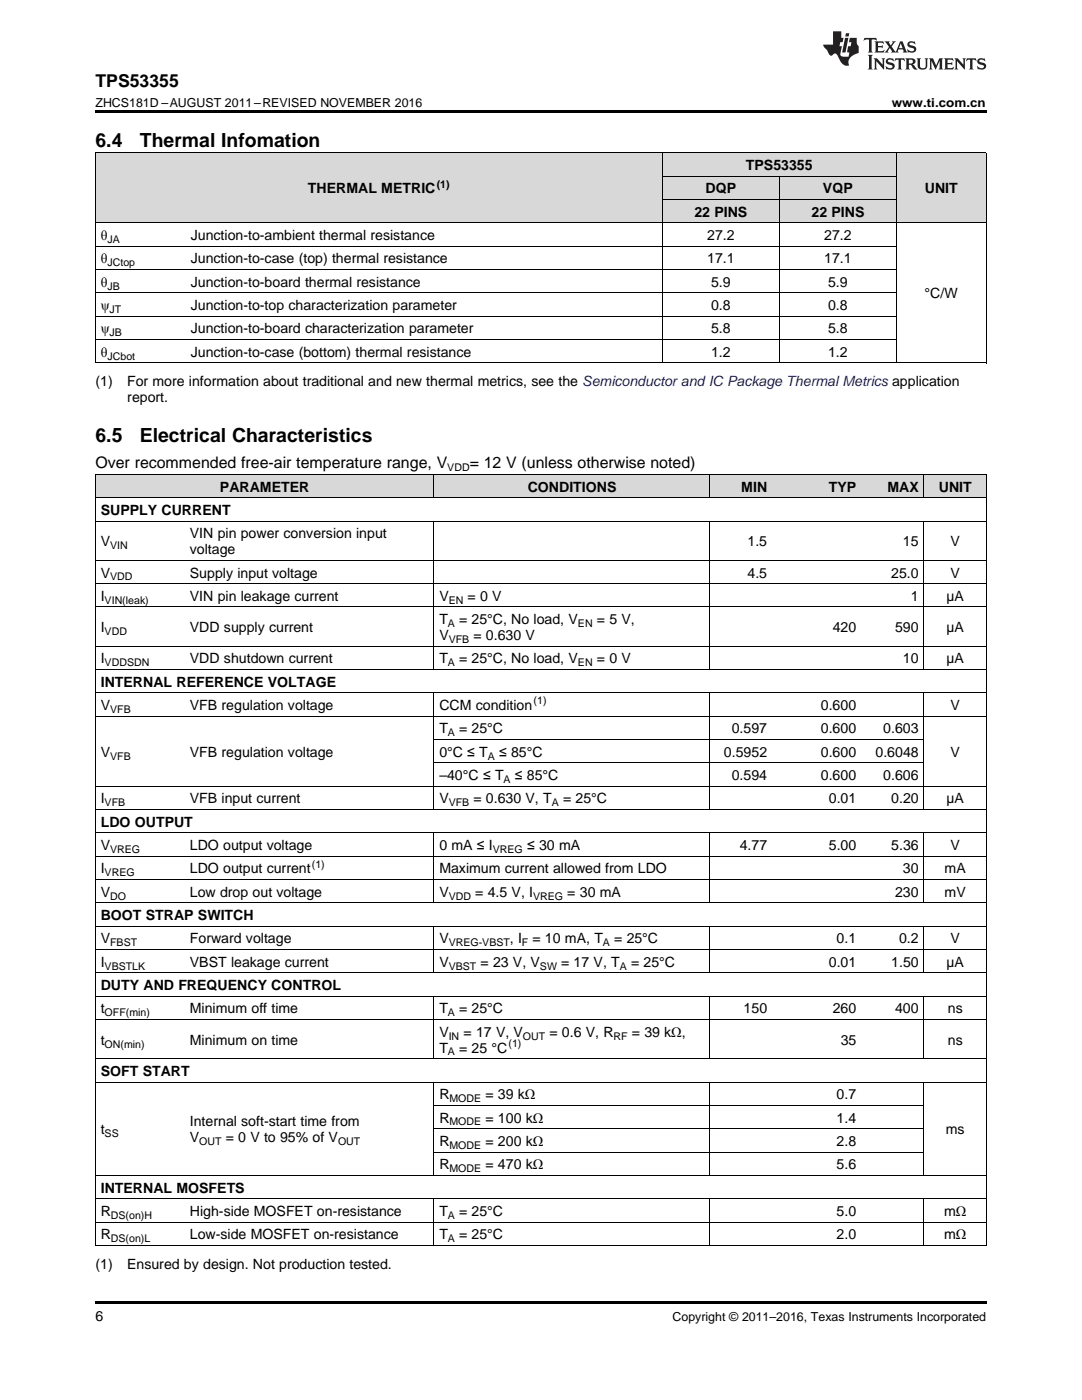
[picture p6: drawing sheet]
<svg xmlns="http://www.w3.org/2000/svg" width="216mm" height="279mm" viewBox="0 0 216 279" stroke-linecap="round" stroke-linejoin="round" font-family="sans-serif">
<defs><g id="words">
<g font-size="3.9">
<text x="19" y="29.3">6.4</text>
<text x="27.9" y="29.3">Thermal Infomation</text>
<text x="19" y="88.3">6.5</text>
<text x="27.9" y="88.3">Electrical Characteristics</text>
</g>
<text font-size="3.5" x="19" y="17.3">TPS53355</text>
<g font-size="3.2">
<text x="19" y="93.5">Over recommended free-air temperature range, V</text>
<text x="93.7" y="93.5">= 12 V (unless otherwise noted)</text>
</g>
<g font-size="2.8">
<text x="148.8" y="33.9">TPS53355</text>
<text x="61.5" y="38.6">THERMAL METRIC</text>
<text x="140.8" y="38.6">DQP</text>
<text x="164.2" y="38.6">VQP</text>
<text x="184.5" y="38.6">UNIT</text>
<text x="20.1" y="47.9">θ</text>
<text x="38.1" y="47.9">Junction-to-ambient thermal resistance</text>
<text x="138.6" y="43.3">22 PINS</text>
<text x="141.1" y="47.9">27.2</text>
<text x="161.9" y="43.3">22 PINS</text>
<text x="164.5" y="47.9">27.2</text>
<text x="20.1" y="52.6">θ</text>
<text x="38.1" y="52.6">Junction-to-case (top) thermal resistance</text>
<text x="141.1" y="52.6">17.1</text>
<text x="164.5" y="52.6">17.1</text>
<text x="20.1" y="57.2">θ</text>
<text x="38.1" y="57.2">Junction-to-board thermal resistance</text>
<text x="141.9" y="57.2">5.9</text>
<text x="165.2" y="57.2">5.9</text>
<text x="184.5" y="59.5">°C/W</text>
<text x="20.1" y="61.9">ψ</text>
<text x="38.1" y="61.9">Junction-to-top characterization parameter</text>
<text x="141.9" y="61.9">0.8</text>
<text x="165.2" y="61.9">0.8</text>
<text x="20.1" y="66.5">ψ</text>
<text x="20.1" y="71.2">θ</text>
<text x="38.1" y="66.5">Junction-to-board characterization parameter</text>
<text x="38.1" y="71.2">Junction-to-case (bottom) thermal resistance</text>
<text x="141.9" y="66.5">5.8</text>
<text x="141.9" y="71.2">1.2</text>
<text x="165.2" y="66.5">5.8</text>
<text x="165.2" y="71.2">1.2</text>
<text x="19" y="77">(1)</text>
<text x="25.4" y="77">For more information about traditional and new thermal metrics, see the Semiconductor and IC Package Thermal Metrics application</text>
<text x="25.4" y="80.2">report.</text>
<text x="43.9" y="98.1">PARAMETER</text>
<text x="105.3" y="98.1">CONDITIONS</text>
<text x="147.9" y="98.1">MIN</text>
<text x="165.4" y="98.1">TYP</text>
<text x="177.1" y="98.1">MAX</text>
<text x="187.3" y="98.1">UNIT</text>
<text x="20.1" y="102.8">SUPPLY CURRENT</text>
<text x="37.9" y="107.4">VIN pin power conversion input</text>
<text x="20.1" y="109">V</text>
<text x="37.9" y="110.6">voltage</text>
<text x="149.2" y="109">1.5</text>
<text x="180.2" y="109">15</text>
<text x="189.7" y="109">V</text>
<text x="20.1" y="115.3">V</text>
<text x="20.1" y="119.9">I</text>
<text x="37.9" y="115.3">Supply input voltage</text>
<text x="37.9" y="119.9">VIN pin leakage current</text>
<text x="87.7" y="119.9">V</text>
<text x="93.3" y="119.9">= 0 V</text>
<text x="149.2" y="115.3">4.5</text>
<text x="177.8" y="115.3">25.0</text>
<text x="181.8" y="119.9">1</text>
<text x="188.8" y="119.9">µA</text>
<text x="189.7" y="115.3">V</text>
<text x="87.7" y="124.6">T</text>
<text x="91.6" y="124.6">= 25°C, No load, V</text>
<text x="119.1" y="124.6">= 5 V,</text>
<text x="20.1" y="126.2">I</text>
<text x="37.9" y="126.2">VDD supply current</text>
<text x="87.7" y="127.7">V</text>
<text x="94.5" y="127.7">= 0.630 V</text>
<text x="166.2" y="126.2">420</text>
<text x="178.6" y="126.2">590</text>
<text x="188.8" y="126.2">µA</text>
<text x="20.1" y="132.4">I</text>
<text x="20.1" y="137.1">INTERNAL REFERENCE VOLTAGE</text>
<text x="37.9" y="132.4">VDD shutdown current</text>
<text x="87.7" y="132.4">T</text>
<text x="91.6" y="132.4">= 25°C, No load, V</text>
<text x="119.1" y="132.4">= 0 V</text>
<text x="180.2" y="132.4">10</text>
<text x="188.8" y="132.4">µA</text>
<text x="20.1" y="141.7">V</text>
<text x="37.9" y="141.7">VFB regulation voltage</text>
<text x="87.7" y="141.7">CCM condition</text>
<text x="163.8" y="141.7">0.600</text>
<text x="189.7" y="141.7">V</text>
<text x="87.7" y="146.4">T</text>
<text x="91.6" y="146.4">= 25°C</text>
<text x="146" y="146.4">0.597</text>
<text x="163.8" y="146.4">0.600</text>
<text x="176.2" y="146.4">0.603</text>
<text x="20.1" y="151">V</text>
<text x="37.9" y="151">VFB regulation voltage</text>
<text x="87.7" y="151">0°C ≤ T</text>
<text x="87.7" y="155.7">–40°C ≤ T</text>
<text x="99.6" y="151">≤ 85°C</text>
<text x="102.7" y="155.7">≤ 85°C</text>
<text x="144.5" y="151">0.5952</text>
<text x="146" y="155.7">0.594</text>
<text x="163.8" y="151">0.600</text>
<text x="163.8" y="155.7">0.600</text>
<text x="174.7" y="151">0.6048</text>
<text x="176.2" y="155.7">0.606</text>
<text x="189.7" y="151">V</text>
<text x="20.1" y="160.3">I</text>
<text x="37.9" y="160.3">VFB input current</text>
<text x="87.7" y="160.3">V</text>
<text x="94.5" y="160.3">= 0.630 V, T</text>
<text x="112.4" y="160.3">= 25°C</text>
<text x="165.4" y="160.3">0.01</text>
<text x="177.8" y="160.3">0.20</text>
<text x="188.8" y="160.3">µA</text>
<text x="20.1" y="165">LDO OUTPUT</text>
<text x="20.1" y="169.7">V</text>
<text x="37.9" y="169.7">LDO output voltage</text>
<text x="87.7" y="169.7">0 mA ≤ I</text>
<text x="105.2" y="169.7">≤ 30 mA</text>
<text x="147.6" y="169.7">4.77</text>
<text x="165.4" y="169.7">5.00</text>
<text x="177.8" y="169.7">5.36</text>
<text x="189.7" y="169.7">V</text>
<text x="20.1" y="174.3">I</text>
<text x="20.1" y="179">V</text>
<text x="37.9" y="174.3">LDO output current</text>
<text x="37.9" y="179">Low drop out voltage</text>
<text x="87.7" y="174.3">Maximum current allowed from LDO</text>
<text x="87.7" y="179">V</text>
<text x="94.8" y="179">= 4.5 V, I</text>
<text x="113.2" y="179">= 30 mA</text>
<text x="178.6" y="179">230</text>
<text x="180.2" y="174.3">30</text>
<text x="188.5" y="174.3">mA</text>
<text x="188.5" y="179">mV</text>
<text x="20.1" y="183.6">BOOT STRAP SWITCH</text>
<text x="20.1" y="188.3">V</text>
<text x="37.9" y="188.3">Forward voltage</text>
<text x="87.7" y="188.3">V</text>
<text x="101.8" y="188.3">, I</text>
<text x="106.3" y="188.3">= 10 mA, T</text>
<text x="122.6" y="188.3">= 25°C</text>
<text x="166.9" y="188.3">0.1</text>
<text x="179.4" y="188.3">0.2</text>
<text x="189.7" y="188.3">V</text>
<text x="20.1" y="192.9">I</text>
<text x="20.1" y="197.6">DUTY AND FREQUENCY CONTROL</text>
<text x="37.9" y="192.9">VBST leakage current</text>
<text x="87.7" y="192.9">V</text>
<text x="95.9" y="192.9">= 23 V, V</text>
<text x="112" y="192.9">= 17 V, T</text>
<text x="125.9" y="192.9">= 25°C</text>
<text x="165.4" y="192.9">0.01</text>
<text x="177.8" y="192.9">1.50</text>
<text x="188.8" y="192.9">µA</text>
<text x="20.1" y="202.2">t</text>
<text x="37.9" y="202.2">Minimum off time</text>
<text x="87.7" y="202.2">T</text>
<text x="91.6" y="202.2">= 25°C</text>
<text x="148.4" y="202.2">150</text>
<text x="166.2" y="202.2">260</text>
<text x="178.6" y="202.2">400</text>
<text x="189.1" y="202.2">ns</text>
<text x="20.1" y="208.5">t</text>
<text x="37.9" y="208.5">Minimum on time</text>
<text x="87.7" y="206.9">V</text>
<text x="92.5" y="206.9">= 17 V, V</text>
<text x="109.6" y="206.9">= 0.6 V, R</text>
<text x="126.1" y="206.9">= 39 kΩ,</text>
<text x="167.7" y="208.5">35</text>
<text x="189.1" y="208.5">ns</text>
<text x="20.1" y="214.7">SOFT START</text>
<text x="87.7" y="210.1">T</text>
<text x="91.6" y="210.1">= 25 °C</text>
<text x="87.7" y="219.4">R</text>
<text x="96.9" y="219.4">= 39 kΩ</text>
<text x="166.9" y="219.4">0.7</text>
<text x="20.1" y="226.4">t</text>
<text x="37.9" y="224.8">Internal soft-start time from</text>
<text x="37.9" y="228">V</text>
<text x="45" y="228">= 0 V to 95% of V</text>
<text x="87.7" y="224">R</text>
<text x="96.9" y="224">= 100 kΩ</text>
<text x="166.9" y="224">1.4</text>
<text x="188.7" y="226.4">ms</text>
<text x="87.7" y="228.7">R</text>
<text x="87.7" y="233.4">R</text>
<text x="96.9" y="228.7">= 200 kΩ</text>
<text x="96.9" y="233.4">= 470 kΩ</text>
<text x="166.9" y="228.7">2.8</text>
<text x="166.9" y="233.4">5.6</text>
<text x="20.1" y="238">INTERNAL MOSFETS</text>
<text x="20.1" y="242.7">R</text>
<text x="37.9" y="242.7">High-side MOSFET on-resistance</text>
<text x="87.7" y="242.7">T</text>
<text x="91.6" y="242.7">= 25°C</text>
<text x="166.9" y="242.7">5.0</text>
<text x="188.4" y="242.7">mΩ</text>
<text x="20.1" y="247.3">R</text>
<text x="37.9" y="247.3">Low-side MOSFET on-resistance</text>
<text x="87.7" y="247.3">T</text>
<text x="91.6" y="247.3">= 25°C</text>
<text x="166.9" y="247.3">2.0</text>
<text x="188.4" y="247.3">mΩ</text>
<text x="19" y="253.2">(1)</text>
<text x="25.4" y="253.2">Ensured by design. Not production tested.</text>
<text x="19" y="263.6">6</text>
</g>
<g font-size="2.5">
<text x="19" y="21.4">ZHCS181D –AUGUST 2011–REVISED NOVEMBER 2016</text>
<text x="177.9" y="21.4">www.ti.com.cn</text>
<text x="134.2" y="263.6">Copyright © 2011–2016, Texas Instruments Incorporated</text>
</g>
<g font-size="2.1">
<text x="87.1" y="37.5">(1)</text>
<text x="21.4" y="48.5">JA</text>
<text x="21.4" y="53.1">JCtop</text>
<text x="21.4" y="57.8">JB</text>
<text x="21.9" y="62.4">JT</text>
<text x="21.4" y="71.8">JCbot</text>
<text x="21.9" y="67.1">JB</text>
<text x="89.3" y="94.1">VDD</text>
<text x="22" y="109.6">VIN</text>
<text x="22" y="115.8">VDD</text>
<text x="20.9" y="120.5">VIN(leak)</text>
<text x="89.4" y="125.1">A</text>
<text x="89.5" y="120.5">EN</text>
<text x="115.3" y="125.1">EN</text>
<text x="20.9" y="126.7">VDD</text>
<text x="89.5" y="128.3">VFB</text>
<text x="20.9" y="133">VDDSDN</text>
<text x="89.4" y="133">A</text>
<text x="115.3" y="133">EN</text>
<text x="22" y="142.3">VFB</text>
<text x="106.5" y="140.6">(1)</text>
<text x="89.4" y="146.9">A</text>
<text x="22" y="151.6">VFB</text>
<text x="97.3" y="151.6">A</text>
<text x="20.9" y="160.9">VFB</text>
<text x="89.5" y="160.9">VFB</text>
<text x="100.5" y="156.2">A</text>
<text x="110.1" y="160.9">A</text>
<text x="22" y="170.2">VREG</text>
<text x="62.2" y="173.2">(1)</text>
<text x="98.3" y="170.2">VREG</text>
<text x="20.9" y="174.9">VREG</text>
<text x="22" y="179.5">DO</text>
<text x="89.5" y="179.5">VDD</text>
<text x="106.4" y="179.5">VREG</text>
<text x="22" y="188.8">FBST</text>
<text x="89.5" y="188.8">VREG-VBST</text>
<text x="104.1" y="188.8">F</text>
<text x="120.3" y="188.8">A</text>
<text x="20.9" y="193.5">VBSTLK</text>
<text x="89.5" y="193.5">VBST</text>
<text x="107.7" y="193.5">SW</text>
<text x="123.7" y="193.5">A</text>
<text x="20.9" y="202.8">OFF(min)</text>
<text x="89.4" y="202.8">A</text>
<text x="20.9" y="209.1">ON(min)</text>
<text x="89.5" y="207.5">IN</text>
<text x="101.5" y="209">(1)</text>
<text x="104.4" y="207.5">OUT</text>
<text x="122.4" y="207.5">RF</text>
<text x="89.4" y="210.6">A</text>
<text x="89.7" y="220">MODE</text>
<text x="20.9" y="226.9">SS</text>
<text x="89.7" y="224.6">MODE</text>
<text x="39.8" y="228.5">OUT</text>
<text x="67.4" y="228.5">OUT</text>
<text x="89.7" y="229.3">MODE</text>
<text x="89.7" y="233.9">MODE</text>
<text x="22.1" y="243.2">DS(on)H</text>
<text x="89.4" y="243.2">A</text>
<text x="22.1" y="247.9">DS(on)L</text>
<text x="89.4" y="247.9">A</text>
</g>
</g></defs>
<g fill="#d8d8d8">
<path d="M19 94.7h17.8v4.7h-17.8z"/>
<path d="M36.8 94.7h49.8v4.7h-49.8z"/>
<path d="M86.6 94.7h55.1v4.7h-55.1z"/>
<path d="M141.7 94.7h12.5v4.7h-12.5z"/>
<path d="M154.2 94.7h17.7v4.7h-17.7z"/>
<path d="M171.9 94.7h12.5v4.7h-12.5z"/>
<path d="M184.4 94.7h12.4v4.7h-12.4z"/>
<path d="M19 30.6h18v13.9h-18z"/>
<path d="M37 30.6h95.2v13.9h-95.2z"/>
<path d="M178.9 30.6h17.9v13.9h-17.9z"/>
<path d="M132.2 39.9h23.3v4.6h-23.3z"/>
<path d="M155.5 39.9h23.4v4.6h-23.4z"/>
<path d="M132.2 35.2h23.3v4.7h-23.3z"/>
<path d="M155.5 35.2h23.4v4.7h-23.4z"/>
<path d="M132.2 30.6h23.3v4.6h-23.3z"/>
<path d="M155.5 30.6h23.4v4.6h-23.4z"/>
</g>
<path d="M19 22h177.8v.5h-177.8zM19 259.7h177.8v.5h-177.8z" fill="#000"/>
<g fill="none" stroke="#000" stroke-width=".2">
<path d="M19 30.5h177.8M19.1 30.6v41.9M132.1 30.6v41.9M132.2 39.8h46.7M132.2 35.2h46.7M155.5 35.2v37.3M178.8 30.6v41.9M196.8 30.6v41.9M19 58.4h159.9M19 53.8h159.9M19 49.1h159.9M19 44.5h177.8"/>
<path d="M19 72.4h177.8M19 67.8h159.9M19 63.1h159.9M19 94.7h177.8v153.9M19 99.3h177.8M19.1 94.7v153.9M86.6 94.7v4.7M141.7 94.7v4.7M184.3 94.7v4.7M19 116.5h177.8M19 111.8h177.8M19 104h177.8"/>
<path d="M86.6 104v29.7M141.7 104v29.7M184.3 104v29.7M19 138.3h177.8M19 133.6h177.8M19 129h177.8M19 121.1h177.8M86.6 138.3v23.3M141.7 138.3v23.3M184.3 138.3v23.3M19 156.9h177.8M19 142.9h177.8"/>
<path d="M86.6 152.2h97.8M86.6 147.6h97.8M19 175.5h177.8M19 170.9h177.8M19 166.2h177.8M19 161.6h177.8M86.6 166.2v14M141.7 166.2v14M184.3 166.2v14M19 198.8h177.8M19 194.2h177.8M19 189.5h177.8"/>
<path d="M19 184.8h177.8M19 180.2h177.8M86.6 184.9v9.3M86.6 198.8v12.5M141.7 184.9v9.3M141.7 198.8v12.5M184.3 184.9v9.3M184.3 198.8v12.5M19 216h177.8M19 211.3h177.8M19 203.5h177.8M86.6 216v18.6"/>
<path d="M141.7 216v18.6M184.3 216v18.6M19 239.2h177.8M19 234.6h177.8M86.6 239.3v9.3M86.6 229.9h97.8M86.6 225.3h97.8M86.6 220.6h97.8M141.7 239.3v9.3M184.3 239.3v9.3M19 248.5h177.8M19 243.9h177.8"/>
</g>
<g fill="#231f20">
<path d="M172.5 7.6l-.1 .5 .4-.2h.6v.1v2.1l-.2 .4h.9l-.2-.4v-2.1l.1-.1h.5l.5 .2-.2-.5zM174.5 8.3l.2 .3v1.5l-.2 .4h1.8l.2-.6a1.04 1.04 0 0 1-1.3 .2v-.7h.6l.3 .2v-.6l-.3 .2h-.6v-.6l.8-.1 .4 .3-.2-.5zM176.5 8.3l.9 1.1-.9 1.1h.8l-.2-.2 .4-.7 .5 .7-.2 .2h1.5l-.2-.2 .2-.4h.9l.1 .4-.2 .2h1l-.3-.3-.7-1.9h-.5l-.9 2-.8-1 .9-1h-.8l.1 .3-.4 .5-.3-.6 .1-.2zM179.7 8.6l.4 1h-.7zM181.3 8.4a.63 .63 0 0 0-.2 .7 .63 .63 0 0 0 .6 .4l.6 .2 .1 .2a.75 .75 0 0 1-.7 .4 .75 .75 0 0 1-.6-.5l.1 .7 .1-.1a1.11 1.11 0 0 0 1.5-.6 1.13 1.13 0 0 0-1.2-.8l-.1-.4a1.04 1.04 0 0 1 1.2 .2l-.2-.5-.2 .1-.4-.2zM173.2 10.9l.2 .4v2.2l-.2 .4h1l-.3-.4v-2.2l.3-.4zM174.3 11.6l.3 .4v1.5l-.3 .4h.8l-.2-.4v-1.3l1.5 1.7v-1.9l.2-.4h-.7l.2 .4v.9l-1.1-1.3zM177 11.8a.62 .62 0 0 0-.2 .7 .62 .62 0 0 0 .6 .4l.6 .1 .1 .3a.76 .76 0 0 1-.7 .3 .76 .76 0 0 1-.7-.4l.2 .7 .1-.1a1.11 1.11 0 0 0 1.5-.6 1.13 1.13 0 0 0-1.2-.8l-.1-.4a1.04 1.04 0 0 1 1.2 .2l-.2-.6-.2 .1-.5-.1zM178.7 11.6l-.2 .6a.61 .61 0 0 1 .8-.3v1.6l-.2 .4h.9l-.2-.4v-1.6a.63 .63 0 0 1 .7 .3l-.1-.6zM180.6 11.6l.3 .4v1.5l-.3 .4h1l-.2-.2-.1-.8 .6 .2a.76 .76 0 0 0 1.2 .7l-1-1a.58 .58 0 0 0 .6-.5 .58 .58 0 0 0-.5-.6zM181.4 11.9h.1a.45 .45 0 0 1 .5 .1 .45 .45 0 0 1 .1 .5l-.8 .2zM182.9 11.6l.2 .2a2.17 2.17 0 0 0 .3 1.9 .99 .99 0 0 0 1.6-.6v-1.1l.2-.4h-.7l.2 .2a1.92 1.92 0 0 1-.2 1.8 .6 .6 0 0 1-.9-.5v-1.1l.2-.4zM185.4 11.6l.2 .4v1.5l-.2 .4h.7l-.2-.4v-1.4l.8 1.8 .8-1.8v1.4l-.2 .4h.9l-.2-.4v-1.5l.2-.4h-.8l-.6 1.5-.6-1.5zM188.4 11.6l.2 .4v1.5l-.2 .4h1.8l.1-.6a1.04 1.04 0 0 1-1.2 .1v-.6h.5l.4 .2v-.6l-.4 .2h-.5v-.7h.8l.3 .3-.1-.6zM190.5 11.6l.2 .4v1.5l-.2 .4h.7l-.2-.4v-1.3l1.5 1.7v-1.9l.2-.4h-.7l.2 .4v.9l-1.1-1.3zM192.9 11.6l-.1 .6a.61 .61 0 0 1 .7-.3l.1 1.6-.3 .4h1l-.3-.4 .1-1.6a.63 .63 0 0 1 .7 .3l-.1-.6zM195.2 11.8a.62 .62 0 0 0-.2 .7 .62 .62 0 0 0 .6 .4l.6 .1 .1 .3a.76 .76 0 0 1-.7 .3 .76 .76 0 0 1-.6-.4l.1 .7 .1-.1a1.11 1.11 0 0 0 1.6-.6 1.13 1.13 0 0 0-1.3-.8l-.1-.4a1.04 1.04 0 0 1 1.2 .2l-.1-.6-.2 .1-.5-.1z"/>
<path d="M166.2 6.3v2.6h-1.9v.4l.8 .9a.91 .91 0 0 0 1 .8 .56 .56 0 0 1 .5-.3 .56 .56 0 0 1 .5 .3l.4 .8a1.53 1.53 0 0 0 1.9 1.2 1.54 1.54 0 0 1 1-2.1l.9-.3v-1.4a1.52 1.52 0 0 1-.4-1.6h-1.3l-.2 .8h.5l-.2 .8h-.5l-.1 1v.2l.4 .1-.2 .8a1.93 1.93 0 0 1-1.6-.3l.3-1.8h-.5l.2-.8h.4l.2-.8h-.4v-1.3zM168.6 7.6l-.6 2.9h.7l.6-2.9zM168.8 6.6l-.1 .7h.6l.2-.7z"/>
</g>
<use href="#words"/>
</svg>
